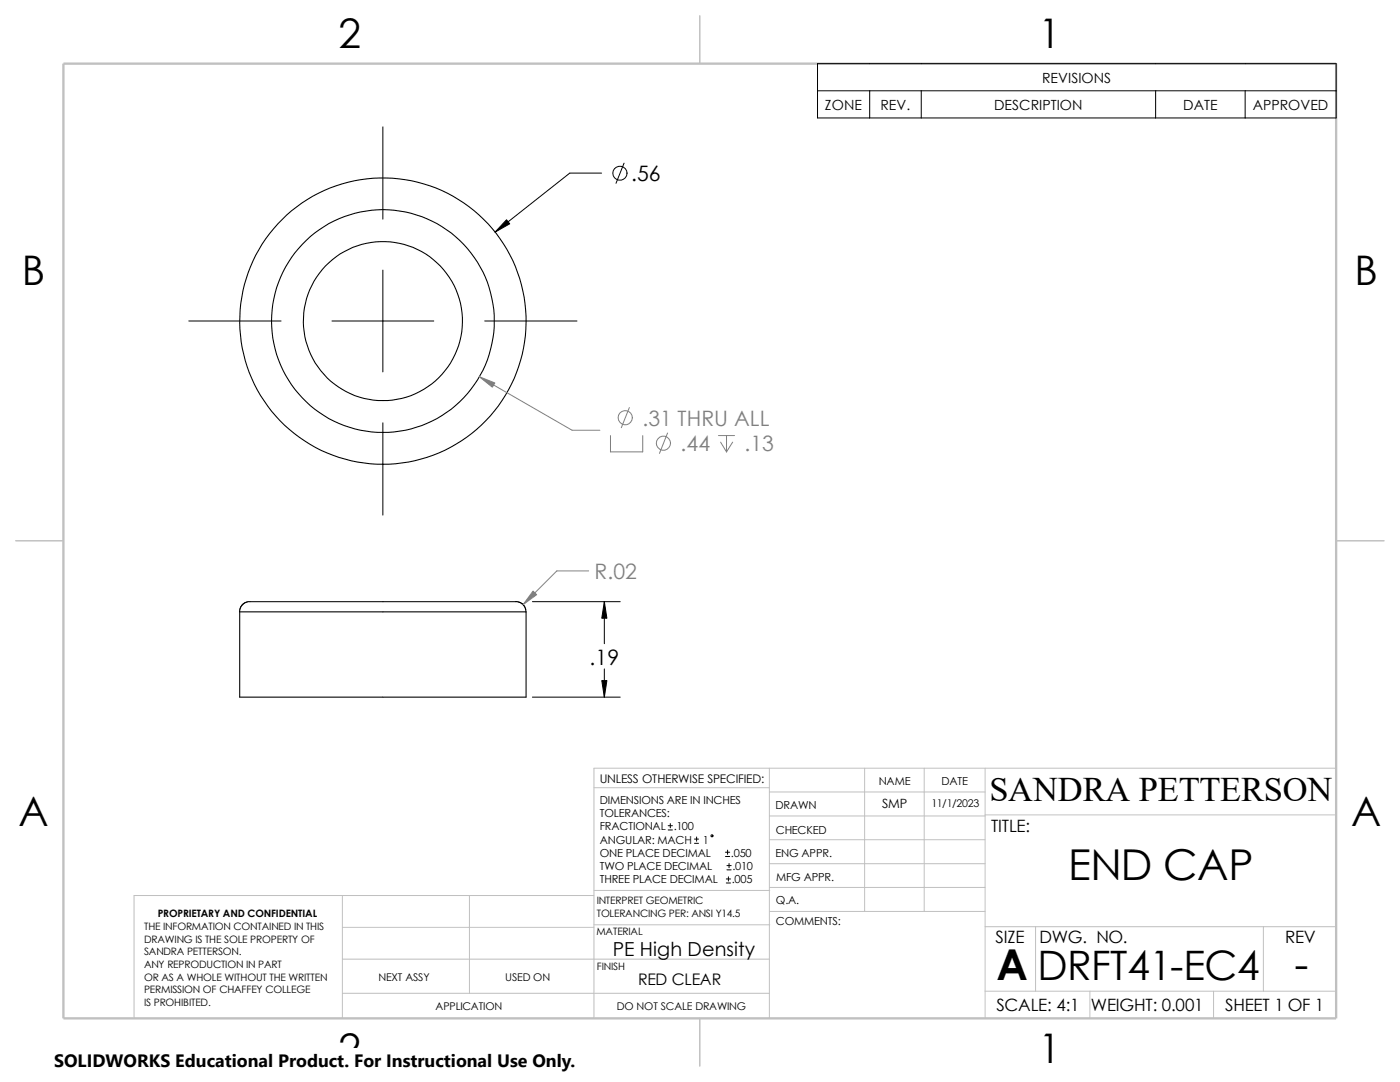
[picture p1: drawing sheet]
<svg xmlns="http://www.w3.org/2000/svg" width="279mm" height="216mm" viewBox="0 0 279 216" stroke-linecap="round" stroke-linejoin="round" font-family="sans-serif">
<defs><g id="words">
<g font-size="8.5">
<text x="213.2" y="175.5">END CAP</text>
<text x="198.8" y="195.5">A</text>
<text x="258.4" y="195.3">-</text>
</g>
<g font-size="8.1">
<text x="67.6" y="9.7">2</text>
<text x="207.3" y="9.7">1</text>
<text x="4.4" y="56.9">B</text>
<text x="270.3" y="56.9">B</text>
<text x="3.7" y="164.9">A</text>
<text x="269.7" y="164.9">A</text>
<text x="207.1" y="195.5">DRFT41-EC4</text>
<text x="67.6" y="212.1">2</text>
<text x="207.3" y="212.1">1</text>
</g>
<text font-size="6.9" x="197.5" y="159.8">SANDRA PETTERSON</text>
<g font-size="4.2">
<text x="126" y="36.2">.56</text>
<text x="117.7" y="132.6">.19</text>
</g>
<g font-size="4.2" fill="#808080">
<text x="128.2" y="85">.31 THRU ALL</text>
<text x="135.8" y="90">.44</text>
<text x="148.6" y="90">.13</text>
<text x="118.6" y="115.6">R.02</text>
</g>
<text font-size="3.9" x="122.3" y="190.7">PE High Density</text>
<text font-size="3.6" x="10.8" y="213">SOLIDWORKS Educational Product. For Instructional Use Only.</text>
<g font-size="3.4">
<text x="197.8" y="166">TITLE:</text>
<text x="198.7" y="188.1">SIZE</text>
<text x="207.5" y="188.1">DWG. NO.</text>
<text x="256.5" y="188.2">REV</text>
<text x="198.8" y="201.7">SCALE: 4:1</text>
<text x="217.7" y="201.8">WEIGHT: 0.001</text>
<text x="244.5" y="201.7">SHEET 1 OF 1</text>
</g>
<text font-size="3.2" x="127.3" y="196.6">RED CLEAR</text>
<g font-size="2.8">
<text x="208" y="16.5">REVISIONS</text>
<text x="164.6" y="21.9">ZONE</text>
<text x="175.7" y="21.9">REV.</text>
<text x="198.4" y="21.9">DESCRIPTION</text>
<text x="236.1" y="21.9">DATE</text>
<text x="250" y="21.9">APPROVED</text>
</g>
<text font-size="2.5" x="176.1" y="161.3">SMP</text>
<text font-size="2.4" x="119.7" y="156.2">UNLESS OTHERWISE SPECIFIED:</text>
<g font-size="2.2">
<text x="119.7" y="160.4">DIMENSIONS ARE IN INCHES</text>
<text x="154.8" y="161.5">DRAWN</text>
<text x="175.4" y="156.7">NAME</text>
<text x="187.9" y="156.7">DATE</text>
<text x="119.7" y="163">TOLERANCES:</text>
<text x="119.7" y="165.7">FRACTIONAL</text>
<text x="134.5" y="165.7">.100</text>
<text x="154.8" y="166.3">CHECKED</text>
<text x="119.7" y="173.6">TWO PLACE DECIMAL</text>
<text x="119.7" y="168.3">ANGULAR: MACH</text>
<text x="119.7" y="170.9">ONE PLACE DECIMAL</text>
<text x="140.3" y="168.3">1</text>
<text x="145.9" y="170.9">.050</text>
<text x="146.2" y="173.6">.010</text>
<text x="154.8" y="171">ENG APPR.</text>
<text x="119.7" y="176.3">THREE PLACE DECIMAL</text>
<text x="146" y="176.3">.005</text>
<text x="154.9" y="175.7">MFG APPR.</text>
<text x="154.9" y="184.7">COMMENTS:</text>
<text x="154.9" y="180.5">Q.A.</text>
</g>
<g font-size="2.1">
<text x="185.9" y="161">11/1/2023</text>
<text x="75.5" y="195.7">NEXT ASSY</text>
<text x="100.8" y="195.7">USED ON</text>
<text x="86.9" y="201.5">APPLICATION</text>
<text x="123.1" y="201.6">DO NOT SCALE DRAWING</text>
</g>
<g font-size="2">
<text x="28.7" y="185.6">THE INFORMATION CONTAINED IN THIS</text>
<text x="31.5" y="183">PROPRIETARY AND CONFIDENTIAL</text>
<text x="119.1" y="182.9">TOLERANCING PER: ANSI Y14.5</text>
<text x="119.1" y="180.4">INTERPRET GEOMETRIC</text>
<text x="28.7" y="188.1">DRAWING IS THE SOLE PROPERTY OF</text>
<text x="28.7" y="190.6">SANDRA PETTERSON.</text>
<text x="119" y="186.6">MATERIAL</text>
<text x="28.7" y="193.2">ANY REPRODUCTION IN PART</text>
<text x="28.7" y="195.7">OR AS A WHOLE WITHOUT THE WRITTEN</text>
<text x="119.1" y="193.5">FINISH</text>
<text x="28.7" y="200.7">IS PROHIBITED.</text>
<text x="28.7" y="198.2">PERMISSION OF CHAFFEY COLLEGE</text>
</g>
</g></defs>
<g fill="none" stroke="#c0c0c0" stroke-width=".2">
<path d="M118.5 157.2h35M153.5 158h43.1M153.5 153.3v49.9M172.6 153.3v28.6M184.4 153.3v28.6M196.6 153.3v49.9M266.7 153.3h-148.2v49.9M68.3 178.7v24.5M93.7 178.7v19.5M118.5 178.7h-91.7v24.5M118.5 177.7h35.1M153.5 167.6h43.1"/>
<path d="M153.5 162.8h43.1M153.5 172.3h43.1M153.5 177.1h43.1M196.6 162.6h70.1M68.3 198.2h85.2M68.3 191.4h85.2M68.3 185h50.2M118.5 184.5h35.1M153.6 181.9h43M196.6 197.8h70.1M196.6 184.9h70.1M206.7 184.9v12.9"/>
<path d="M217.5 197.8v5.4M242.2 197.8v5.4M252.1 184.9v12.9"/>
</g>
<path d="M139.7 3.1v9.6M3.1 107.9h9.6M266.7 107.9h9.5M139.7 203.2v9.5" fill="none" stroke="#c0c0c0" stroke-width=".21"/>
<path d="M12.7 12.7h254v190.5h-254z" fill="none" stroke="#c0c0c0" stroke-width=".47"/>
<g fill="none" stroke="#000" stroke-width=".21">
<path d="M47.8 122.1h57.2v17h-57.2zM103 120l.9 .3 .7 .5 .3 .6 .1 .7M103 120.1h-53.6l-.5 .2-.7 .5-.3 .6-.1 .7"/>
<circle cx="76.4" cy="64.1" r="15.9"/>
<circle cx="76.4" cy="64.1" r="22.2"/>
<circle cx="76.4" cy="64.1" r="28.6"/>
</g>
<g fill="none" stroke="#000" stroke-width=".2">
<path d="M163.2 12.7h103.5v10.8h-103.5zM163.2 18.1h103.5M173.6 18.1v5.4M183.9 18.1v5.4M230.6 18.1v5.4M248.5 18.1v5.4M76.4 25.3v18.4M120.1 34.5h-6.4l-14.9 11.8M124.5 32.6l-1.6 4M76.4 53.9v20.3M37.7 64.1h18.4M66.3 64.1h20.3"/>
<path d="M96.7 64.1h18.4M76.4 84.4v18.4M106.3 139.1h17.5M106.3 120.1h17.5M120.6 120.1v8.3M120.6 133.5v5.6M133.3 165.6h.9M133.3 164.8h.9M133.8 164.3v.9M138.6 168.3h.8M138.6 167.4h.8M139 167v.9"/>
<path d="M144.8 170.9h.8M144.8 170.1h.8M144.9 176.2h.9M144.9 175.4h.9M145.1 173.6h.8M145.1 172.7h.8M145.2 169.6v.9M145.4 175v.8M145.5 172.3v.8"/>
<circle cx="123.7" cy="34.6" r="1.4"/>
<circle cx="142.1" cy="166.8" r=".2"/>
</g>
<g fill="none" stroke="#808080" stroke-width=".2">
<path d="M95.7 75.2l18.5 10.7h5.5M121.8 86.9v3.3h6.5v-3.3M125.6 81.3l-1.6 4M133.2 86.4l-1.6 4.1M143.4 86.9h3.2M143.8 88.2l1.2 2M145 86.9v3.3M146.2 88.2l-1.2 2M117.5 113.9h-6.4l-6.7 6.7"/>
<circle cx="124.8" cy="83.4" r="1.41"/>
<circle cx="132.4" cy="88.4" r="1.41"/>
</g>
<g fill="#808080" stroke="#808080" stroke-width=".2">
<path d="M95.7 75.2l3.1 1.2-.5 .9z"/>
<path d="M106.4 117.9l.7 .8-2.7 1.9z"/>
</g>
<path d="M101.1 43.9l.6 .8-2.9 1.6zM120.1 135.8h1l-.5 3.3zM120.6 120.1l.5 3.3h-1z" fill="#000" stroke="#000" stroke-width=".2"/>
<path d="M10.8 209.2h104.1v6.7h-104.1z" fill="#fff"/>
<use href="#words"/>
</svg>
